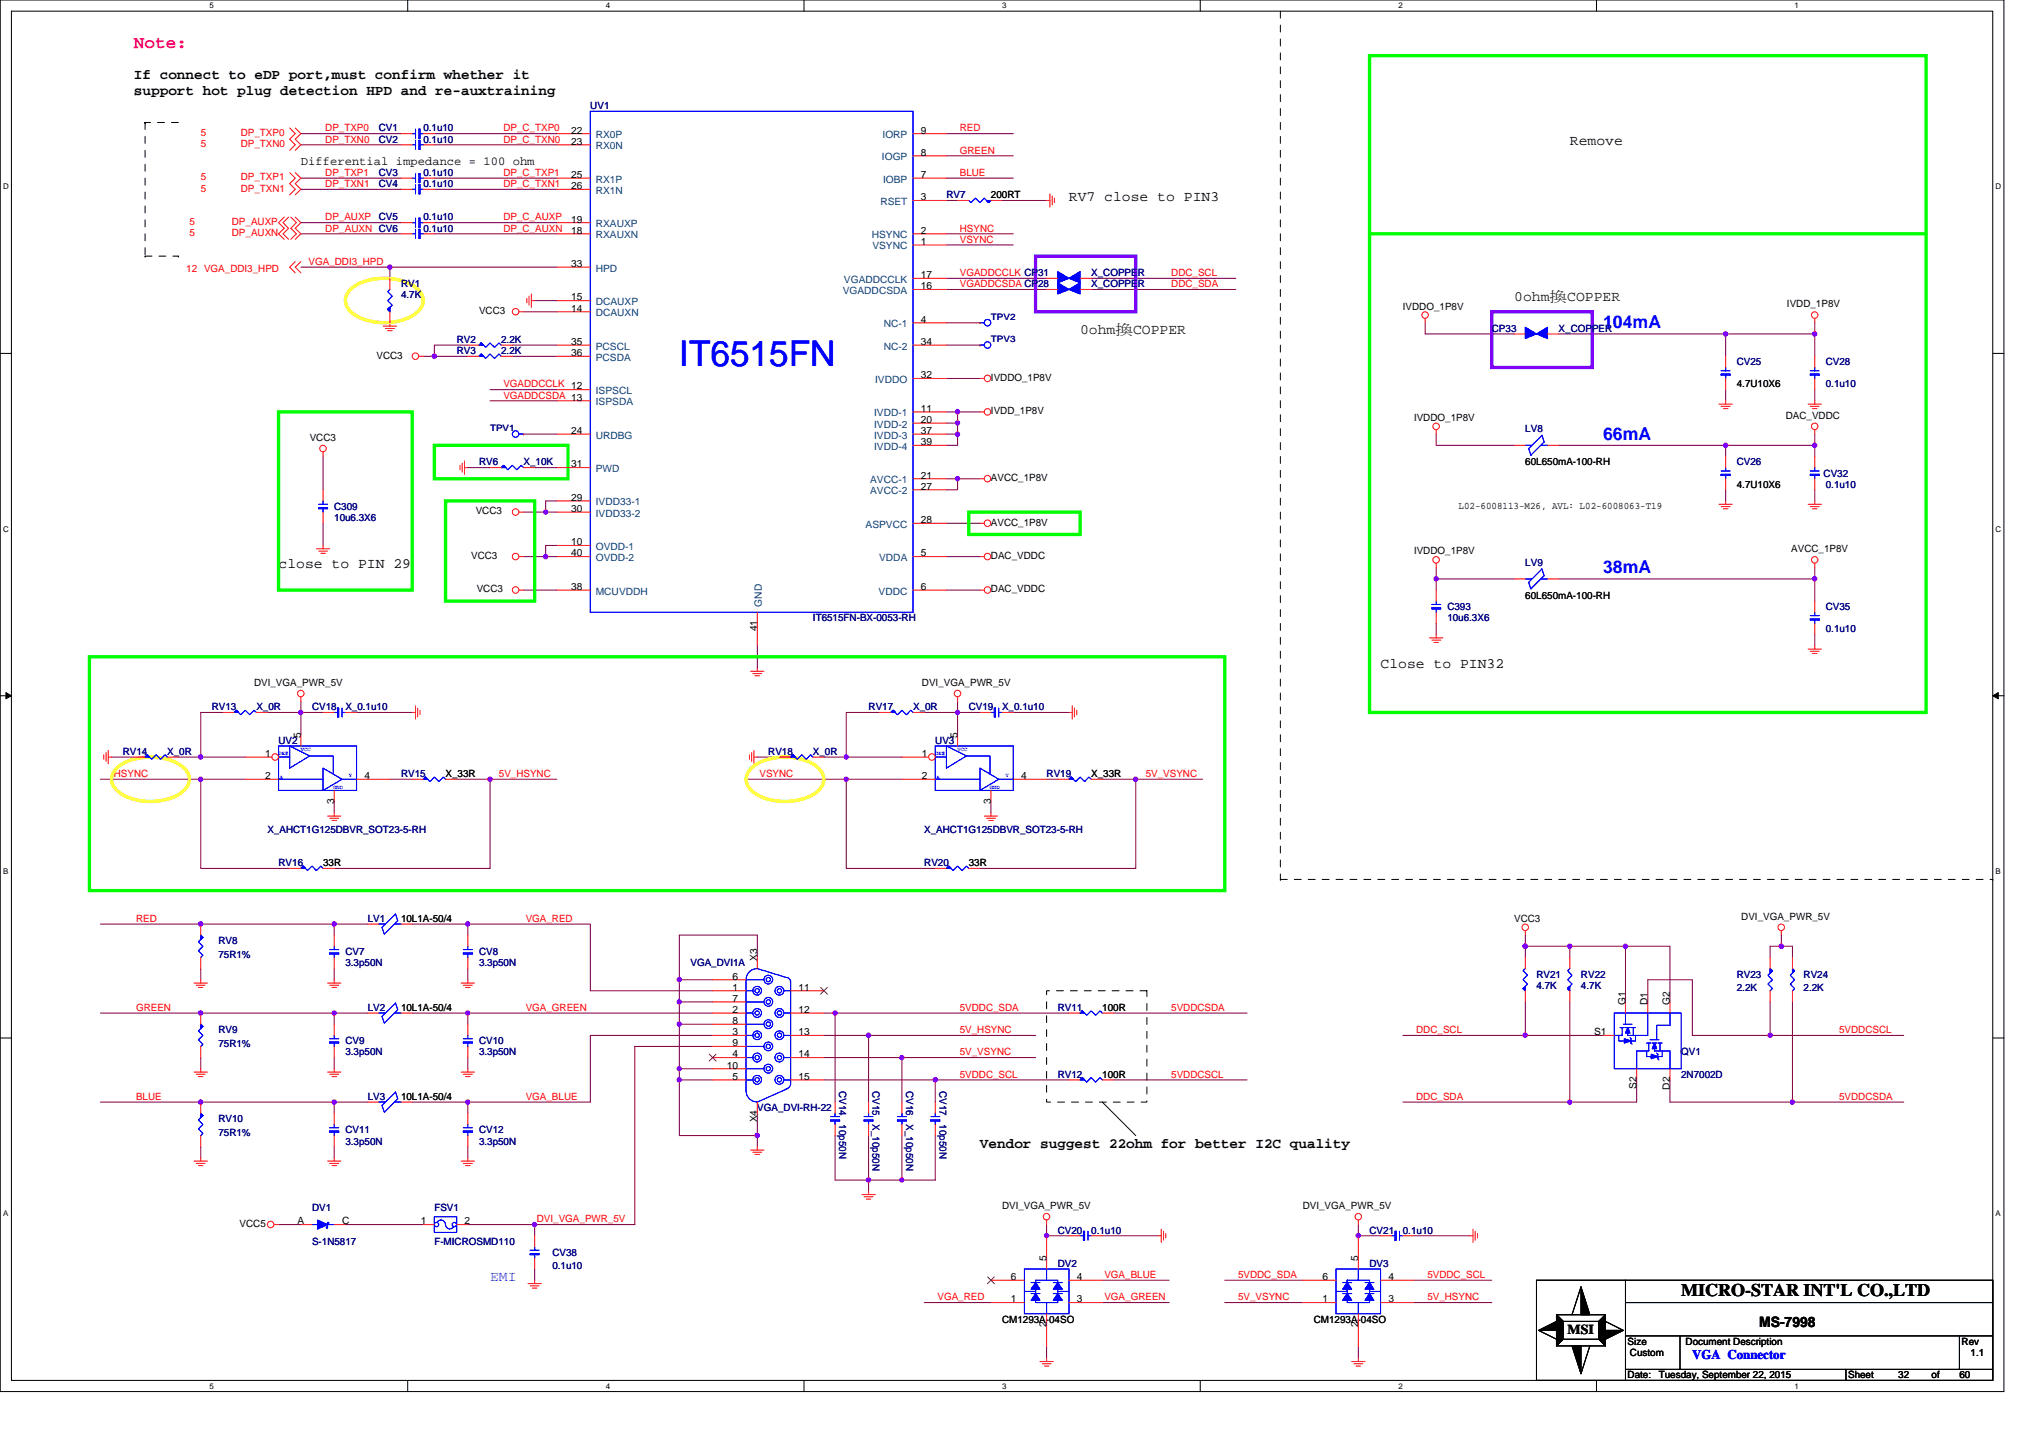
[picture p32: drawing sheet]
<svg xmlns="http://www.w3.org/2000/svg" width="297mm" height="210mm" viewBox="0 0 297 210" stroke-linecap="round" stroke-linejoin="round" font-family="sans-serif">
<defs><g id="words">
<text font-size="5.2" fill="#00f" x="99.2" y="53.4">IT6515FN</text>
<text font-size="2.6" fill="#ff0080" x="19.6" y="7">Note:</text>
<g font-size="2.6" fill="#00f">
<text x="234.1" y="47.9">104mA</text>
<text x="234.1" y="64.2">66mA</text>
<text x="234.1" y="83.7">38mA</text>
</g>
<text font-size="2.6" x="245.5" y="189.3">MICRO-STAR INT'L CO.,LTD</text>
<g font-size="2.1">
<text x="19.6" y="11.5">If connect to eDP port,must confirm whether it</text>
<text x="19.6" y="13.9">support hot plug detection HPD and re-auxtraining</text>
<text x="229.3" y="21.2">Remove</text>
<text x="156.1" y="29.3">RV7 close to PIN3</text>
<text x="40.7" y="83">close to PIN 29</text>
<text x="201.6" y="97.6">Close to PIN32</text>
<text x="143.1" y="167.6">Vendor suggest 22ohm for better I2C quality</text>
<text x="256.9" y="193.8">MS-7998</text>
</g>
<g font-size="2.1" fill="#004000">
<text x="221.1" y="43.9">0ohm換COPPER</text>
<text x="157.7" y="48.8">0ohm換COPPER</text>
</g>
<text font-size="2.1" fill="#0080ff" x="71.6" y="187">EMI</text>
<text font-size="2" x="228.9" y="194.8">MSI</text>
<text font-size="1.9" fill="#00f" x="247.1" y="198.5">VGA Connector</text>
<text font-size="1.8" x="43.9" y="24.2">Differential impedance = 100 ohm</text>
<g font-size="1.5" fill="#000080">
<text x="86.2" y="15.9">UV1</text>
<text x="55.3" y="19.2">CV1</text>
<text x="55.3" y="20.8">CV2</text>
<text x="61.8" y="19.2">0.1u10</text>
<text x="61.8" y="20.8">0.1u10</text>
<text x="55.3" y="25.7">CV3</text>
<text x="55.3" y="27.3">CV4</text>
<text x="61.8" y="25.7">0.1u10</text>
<text x="61.8" y="27.3">0.1u10</text>
<text x="138.2" y="29">RV7</text>
<text x="55.3" y="32.2">CV5</text>
<text x="61.8" y="32.2">0.1u10</text>
<text x="61.8" y="33.8">0.1u10</text>
<text x="58.6" y="42">RV1</text>
<text x="159.4" y="42">X_COPPER</text>
<text x="159.4" y="40.3">X_COPPER</text>
<text x="58.6" y="43.6">4.7K</text>
<text x="66.7" y="51.7">RV3</text>
<text x="66.7" y="50.1">RV2</text>
<text x="73.2" y="51.7">2.2K</text>
<text x="73.2" y="50.1">2.2K</text>
<text x="217.9" y="48.5">CP33</text>
<text x="227.6" y="48.5">X_COPPER</text>
<text x="253.6" y="53.3">CV25</text>
<text x="266.6" y="53.3">CV28</text>
<text x="266.6" y="56.6">0.1u10</text>
<text x="222.8" y="63.1">LV8</text>
<text x="70" y="68">RV6</text>
<text x="76.5" y="68">X_10K</text>
<text x="253.6" y="68">CV26</text>
<text x="266.3" y="69.6">CV32</text>
<text x="266.6" y="71.2">0.1u10</text>
<text x="48.8" y="74.5">C309</text>
<text x="48.8" y="76.1">10u6.3X6</text>
<text x="222.8" y="82.6">LV9</text>
<text x="211.4" y="89.1">C393</text>
<text x="266.6" y="89.1">CV35</text>
<text x="118.7" y="90.7">IT6515FN-BX-0053-RH</text>
<text x="211.4" y="90.7">10u6.3X6</text>
<text x="266.6" y="92.4">0.1u10</text>
<text x="30.9" y="103.7">RV13</text>
<text x="37.4" y="103.7">X_0R</text>
<text x="45.6" y="103.7">CV18</text>
<text x="50.4" y="103.7">X_0.1u10</text>
<text x="126.8" y="103.7">RV17</text>
<text x="133.3" y="103.7">X_0R</text>
<text x="141.5" y="103.7">CV19</text>
<text x="146.3" y="103.7">X_0.1u10</text>
<text x="17.9" y="110.2">RV14</text>
<text x="24.4" y="110.2">X_0R</text>
<text x="40.7" y="108.6">UV2</text>
<text x="58.6" y="113.5">RV15</text>
<text x="112.2" y="110.2">RV18</text>
<text x="118.7" y="110.2">X_0R</text>
<text x="136.6" y="108.6">UV3</text>
<text x="152.8" y="113.5">RV19</text>
<text x="39" y="121.6">X_AHCT1G125DBVR_SOT23-5-RH</text>
<text x="135" y="121.6">X_AHCT1G125DBVR_SOT23-5-RH</text>
<text x="40.7" y="126.5">RV16</text>
<text x="135" y="126.5">RV20</text>
<text x="31.9" y="137.9">RV8</text>
<text x="53.7" y="134.6">LV1</text>
<text x="31.9" y="139.8">75R1%</text>
<text x="50.4" y="139.5">CV7</text>
<text x="50.4" y="141.1">3.3p50N</text>
<text x="70" y="139.5">CV8</text>
<text x="70" y="141.1">3.3p50N</text>
<text x="100.8" y="141.1">VGA_DVI1A</text>
<text x="224.4" y="142.7">RV21</text>
<text x="230.9" y="142.7">RV22</text>
<text x="253.6" y="142.7">RV23</text>
<text x="263.4" y="142.7">RV24</text>
<text x="53.7" y="147.6">LV2</text>
<text x="154.5" y="147.6">RV11</text>
<text x="224.4" y="144.4">4.7K</text>
<text x="230.9" y="144.4">4.7K</text>
<text x="253.6" y="144.7">2.2K</text>
<text x="263.4" y="144.7">2.2K</text>
<text x="31.9" y="150.9">RV9</text>
<text x="31.9" y="152.8">75R1%</text>
<text x="50.4" y="152.5">CV9</text>
<text x="50.4" y="154.1">3.3p50N</text>
<text x="70" y="152.5">CV10</text>
<text x="70" y="154.1">3.3p50N</text>
<text x="245.5" y="154.1">QV1</text>
<text x="53.7" y="160.6">LV3</text>
<text x="122.6" y="159.3" transform="rotate(90 122.6 159.3)">CV14</text>
<text x="127.4" y="159.3" transform="rotate(90 127.4 159.3)">CV15</text>
<text x="132.3" y="159.3" transform="rotate(90 132.3 159.3)">CV16</text>
<text x="137.2" y="159.3" transform="rotate(90 137.2 159.3)">CV17</text>
<text x="154.5" y="157.4">RV12</text>
<text x="245.5" y="157.4">2N7002D</text>
<text x="31.9" y="163.9">RV10</text>
<text x="31.9" y="165.8">75R1%</text>
<text x="50.4" y="165.5">CV11</text>
<text x="50.4" y="167.1">3.3p50N</text>
<text x="70" y="165.5">CV12</text>
<text x="70" y="167.1">3.3p50N</text>
<text x="110.6" y="162.2">VGA_DVI-RH-22</text>
<text x="122.6" y="164.2" transform="rotate(90 122.6 164.2)">10p50N</text>
<text x="127.4" y="164.2" transform="rotate(90 127.4 164.2)">X_10p50N</text>
<text x="132.3" y="164.2" transform="rotate(90 132.3 164.2)">X_10p50N</text>
<text x="137.2" y="164.2" transform="rotate(90 137.2 164.2)">10p50N</text>
<text x="45.6" y="176.9">DV1</text>
<text x="63.4" y="176.9">FSV1</text>
<text x="45.6" y="181.8">S-1N5817</text>
<text x="63.4" y="181.8">F-MICROSMD110</text>
<text x="80.7" y="183.4">CV38</text>
<text x="80.7" y="185.3">0.1u10</text>
<text x="154.5" y="185">DV2</text>
<text x="154.5" y="180.1">CV20</text>
<text x="159.4" y="180.1">0.1u10</text>
<text x="200" y="180.1">CV21</text>
<text x="200" y="185">DV3</text>
<text x="204.9" y="180.1">0.1u10</text>
</g>
<g font-size="1.5" fill="#f00">
<text x="29.3" y="19.9">5</text>
<text x="29.3" y="21.5">5</text>
<text x="35.2" y="19.9">DP_TXP0</text>
<text x="35.2" y="21.5">DP_TXN0</text>
<text x="47.5" y="19.2">DP_TXP0</text>
<text x="47.5" y="20.8">DP_TXN0</text>
<text x="73.5" y="19.2">DP_C_TXP0</text>
<text x="73.5" y="20.8">DP_C_TXN0</text>
<text x="140.2" y="19.2">RED</text>
<text x="140.2" y="22.4">GREEN</text>
<text x="29.3" y="26.4">5</text>
<text x="29.3" y="28">5</text>
<text x="35.2" y="26.4">DP_TXP1</text>
<text x="35.2" y="28">DP_TXN1</text>
<text x="47.5" y="25.7">DP_TXP1</text>
<text x="47.5" y="27.3">DP_TXN1</text>
<text x="73.5" y="25.7">DP_C_TXP1</text>
<text x="73.5" y="27.3">DP_C_TXN1</text>
<text x="140.2" y="25.7">BLUE</text>
<text x="27.7" y="32.9">5</text>
<text x="27.7" y="34.5">5</text>
<text x="33.9" y="32.9">DP_AUXP</text>
<text x="33.9" y="34.5">DP_AUXN</text>
<text x="47.5" y="33.8">DP_AUXN CV6</text>
<text x="47.5" y="32.2">DP_AUXP</text>
<text x="73.5" y="33.8">DP_C_AUXN</text>
<text x="73.5" y="32.2">DP_C_AUXP</text>
<text x="140.2" y="33.8">HSYNC</text>
<text x="140.2" y="35.5">VSYNC</text>
<text x="27.2" y="39.7">12 VGA_DDI3_HPD</text>
<text x="45.1" y="38.7">VGA_DDI3_HPD</text>
<text x="140.2" y="40.3">VGADDCCLK CP31</text>
<text x="140.2" y="42">VGADDCSDA CP28</text>
<text x="171" y="42">DDC_SDA</text>
<text x="171" y="40.3">DDC_SCL</text>
<text x="73.5" y="58.2">VGADDCSDA 13</text>
<text x="73.5" y="56.6">VGADDCCLK 12</text>
<text x="16.6" y="113.5">HSYNC</text>
<text x="72.9" y="113.5">5V_HSYNC</text>
<text x="110.9" y="113.5">VSYNC</text>
<text x="167.3" y="113.5">5V_VSYNC</text>
<text x="19.9" y="134.6">RED</text>
<text x="76.8" y="134.6">VGA_RED</text>
<text x="19.9" y="147.6">GREEN</text>
<text x="76.8" y="147.6">VGA_GREEN</text>
<text x="140.2" y="147.6">5VDDC_SDA</text>
<text x="171" y="147.6">5VDDCSDA</text>
<text x="140.2" y="154.1">5V_VSYNC</text>
<text x="140.2" y="150.9">5V_HSYNC</text>
<text x="206.8" y="150.9">DDC_SCL</text>
<text x="268.6" y="150.9">5VDDCSCL</text>
<text x="19.9" y="160.6">BLUE</text>
<text x="76.8" y="160.6">VGA_BLUE</text>
<text x="140.2" y="157.4">5VDDC_SCL</text>
<text x="171" y="157.4">5VDDCSCL</text>
<text x="206.8" y="160.6">DDC_SDA</text>
<text x="268.6" y="160.6">5VDDCSDA</text>
<text x="78.4" y="178.5">DVI_VGA_PWR_5V</text>
<text x="136.9" y="189.9">VGA_RED</text>
<text x="161.3" y="186.6">VGA_BLUE</text>
<text x="161.3" y="189.9">VGA_GREEN</text>
<text x="180.8" y="189.9">5V_VSYNC</text>
<text x="180.8" y="186.6">5VDDC_SDA</text>
<text x="208.4" y="189.9">5V_HSYNC</text>
<text x="208.4" y="186.6">5VDDC_SCL</text>
</g>
<g font-size="1.5">
<text x="83.4" y="19.5">22</text>
<text x="83.4" y="21.1">23</text>
<text x="134.5" y="22.7">8</text>
<text x="134.5" y="19.5">9</text>
<text x="83.4" y="26">25</text>
<text x="83.4" y="27.6">26</text>
<text x="134.5" y="29.3">3</text>
<text x="134.5" y="26">7</text>
<text x="144.7" y="29">200RT</text>
<text x="83.4" y="34.1">18</text>
<text x="83.4" y="32.5">19</text>
<text x="134.5" y="35.8">1</text>
<text x="134.5" y="34.1">2</text>
<text x="83.4" y="39">33</text>
<text x="134.5" y="40.6">17</text>
<text x="70" y="45.9">VCC3</text>
<text x="83.4" y="45.5">14</text>
<text x="83.4" y="43.9">15</text>
<text x="134.5" y="47.1">4</text>
<text x="134.5" y="42.2">16</text>
<text x="204.9" y="45.2">IVDDO_1P8V</text>
<text x="261" y="44.9">IVDD_1P8V</text>
<text x="55" y="52.4">VCC3</text>
<text x="83.4" y="50.4">35</text>
<text x="83.4" y="52">36</text>
<text x="134.5" y="50.4">34</text>
<text x="134.5" y="55.2">32</text>
<text x="144.7" y="55.6">IVDDO_1P8V</text>
<text x="253.6" y="56.6">4.7U10X6</text>
<text x="45.2" y="64.4">VCC3</text>
<text x="83.4" y="63.4">24</text>
<text x="134.5" y="60.1">11</text>
<text x="134.5" y="61.8">20</text>
<text x="134.5" y="65">39</text>
<text x="134.5" y="63.4">37</text>
<text x="144.7" y="60.5">IVDD_1P8V</text>
<text x="206.5" y="61.5">IVDDO_1P8V</text>
<text x="260.8" y="61.1">DAC_VDDC</text>
<text x="83.4" y="68.3">31</text>
<text x="134.5" y="71.5">27</text>
<text x="134.5" y="69.9">21</text>
<text x="144.7" y="70.3">AVCC_1P8V</text>
<text x="222.8" y="68">60L650mA-100-RH</text>
<text x="253.6" y="71.2">4.7U10X6</text>
<text x="69.5" y="75.1">VCC3</text>
<text x="83.4" y="73.1">29</text>
<text x="83.4" y="74.8">30</text>
<text x="134.5" y="76.4">28</text>
<text x="144.7" y="76.8">AVCC_1P8V</text>
<text x="213" y="74.3">L02-6008113-M26, AVL: L02-6008063-T19</text>
<text x="68.8" y="81.6">VCC3</text>
<text x="83.4" y="79.6">10</text>
<text x="83.4" y="81.3">40</text>
<text x="134.5" y="81.3">5</text>
<text x="144.7" y="81.6">DAC_VDDC</text>
<text x="206.5" y="81">IVDDO_1P8V</text>
<text x="261.6" y="80.6">AVCC_1P8V</text>
<text x="69.6" y="86.5">VCC3</text>
<text x="83.4" y="86.1">38</text>
<text x="134.5" y="86.1">6</text>
<text x="144.7" y="86.5">DAC_VDDC</text>
<text x="222.8" y="87.5">60L650mA-100-RH</text>
<text x="110.6" y="92.2" transform="rotate(-90 110.6 92.2)">41</text>
<text x="37.1" y="100.2">DVI_VGA_PWR_5V</text>
<text x="134.6" y="100.2">DVI_VGA_PWR_5V</text>
<text x="43.9" y="107.8" transform="rotate(-90 43.9 107.8)">5</text>
<text x="139.8" y="107.8" transform="rotate(-90 139.8 107.8)">5</text>
<text x="38.7" y="113.8">2</text>
<text x="38.7" y="110.5">1</text>
<text x="53.2" y="113.8">4</text>
<text x="65.1" y="113.5">X_33R</text>
<text x="134.6" y="113.8">2</text>
<text x="134.6" y="110.5">1</text>
<text x="149.1" y="113.8">4</text>
<text x="159.4" y="113.5">X_33R</text>
<text x="48.8" y="117.4" transform="rotate(-90 48.8 117.4)">3</text>
<text x="144.7" y="117.4" transform="rotate(-90 144.7 117.4)">3</text>
<text x="47.2" y="126.5">33R</text>
<text x="141.5" y="126.5">33R</text>
<text x="58.6" y="134.6">10L1A-50/4</text>
<text x="221.1" y="134.6">VCC3</text>
<text x="254.3" y="134.3">DVI_VGA_PWR_5V</text>
<text x="107" y="143">6</text>
<text x="110.6" y="140.3" transform="rotate(-90 110.6 140.3)">X3</text>
<text x="58.6" y="147.6">10L1A-50/4</text>
<text x="107" y="149.5">8</text>
<text x="107" y="147.9">2</text>
<text x="107" y="146.3">7</text>
<text x="107" y="144.7">1</text>
<text x="116.6" y="144.7">11</text>
<text x="116.6" y="147.9">12</text>
<text x="161" y="147.6">100R</text>
<text x="237.4" y="146.8" transform="rotate(-90 237.4 146.8)">G1</text>
<text x="240.6" y="146.8" transform="rotate(-90 240.6 146.8)">D1</text>
<text x="243.9" y="146.8" transform="rotate(-90 243.9 146.8)">G2</text>
<text x="107" y="154.4">4</text>
<text x="107" y="152.8">9</text>
<text x="107" y="151.2">3</text>
<text x="116.6" y="151.2">13</text>
<text x="116.6" y="154.4">14</text>
<text x="232.8" y="151.2">S1</text>
<text x="58.6" y="160.6">10L1A-50/4</text>
<text x="106.2" y="156">10</text>
<text x="107" y="157.7">5</text>
<text x="116.6" y="157.7">15</text>
<text x="161" y="157.4">100R</text>
<text x="239" y="159" transform="rotate(-90 239 159)">S2</text>
<text x="243.9" y="159.1" transform="rotate(-90 243.9 159.1)">D2</text>
<text x="110.6" y="163.9" transform="rotate(-90 110.6 163.9)">X4</text>
<text x="35" y="179.2">VCC5</text>
<text x="43.4" y="178.8">A</text>
<text x="49.9" y="178.8">C</text>
<text x="61.5" y="178.8">1</text>
<text x="67.8" y="178.8">2</text>
<text x="146.3" y="176.6">DVI_VGA_PWR_5V</text>
<text x="190.2" y="176.6">DVI_VGA_PWR_5V</text>
<text x="152.8" y="184.2" transform="rotate(-90 152.8 184.2)">5</text>
<text x="198.3" y="184.2" transform="rotate(-90 198.3 184.2)">5</text>
<text x="147.6" y="186.9">6</text>
<text x="147.6" y="190.2">1</text>
<text x="157.2" y="186.9">4</text>
<text x="157.2" y="190.2">3</text>
<text x="193.1" y="186.9">6</text>
<text x="193.1" y="190.2">1</text>
<text x="202.8" y="186.9">4</text>
<text x="202.8" y="190.2">3</text>
<text x="146.3" y="193.1">CM1293A-04SO</text>
<text x="152.8" y="193.8" transform="rotate(-90 152.8 193.8)">2</text>
<text x="191.9" y="193.1">CM1293A-04SO</text>
<text x="198.3" y="193.8" transform="rotate(-90 198.3 193.8)">2</text>
<text x="237.7" y="196.4">Size</text>
<text x="246.2" y="196.4">Document Description</text>
<text x="286.5" y="196.4">Rev</text>
<text x="237.7" y="201.3">Date:</text>
<text x="238" y="198">Custom</text>
<text x="242.2" y="201.3">Tuesday, September 22, 2015</text>
<text x="269.9" y="201.3">Sheet</text>
<text x="277.2" y="201.3">32</text>
<text x="282.1" y="201.3">of</text>
<text x="286.1" y="201.3">60</text>
<text x="287.8" y="198">1.1</text>
</g>
<g font-size="1.5" fill="#004080">
<text x="87" y="20.2">RX0P</text>
<text x="87" y="21.8">RX0N</text>
<text x="128.8" y="23.4">IOGP</text>
<text x="128.9" y="20.2">IORP</text>
<text x="87" y="26.7">RX1P</text>
<text x="87" y="28.3">RX1N</text>
<text x="128.6" y="29.9">RSET</text>
<text x="129" y="26.7">IOBP</text>
<text x="87" y="34.8">RXAUXN</text>
<text x="87" y="33.2">RXAUXP</text>
<text x="127.3" y="34.8">HSYNC</text>
<text x="87" y="39.7">HPD</text>
<text x="123.3" y="41.3">VGADDCCLK</text>
<text x="127.4" y="36.4">VSYNC</text>
<text x="87" y="46.2">DCAUXN</text>
<text x="87" y="44.6">DCAUXP</text>
<text x="123.1" y="42.9">VGADDCSDA</text>
<text x="129.1" y="47.8">NC-1</text>
<text x="87" y="51.1">PCSCL</text>
<text x="87" y="52.7">PCSDA</text>
<text x="129.1" y="51.1">NC-2</text>
<text x="87" y="57.6">ISPSCL</text>
<text x="87" y="59.2">ISPSDA</text>
<text x="127.8" y="55.9">IVDDO</text>
<text x="87" y="64.1">URDBG</text>
<text x="127.7" y="60.8">IVDD-1</text>
<text x="127.7" y="62.4">IVDD-2</text>
<text x="127.7" y="65.7">IVDD-4</text>
<text x="127.7" y="64.1">IVDD-3</text>
<text x="87" y="68.9">PWD</text>
<text x="127.1" y="70.6">AVCC-1</text>
<text x="87" y="73.8">IVDD33-1</text>
<text x="87" y="75.4">IVDD33-2</text>
<text x="126.4" y="77.1">ASPVCC</text>
<text x="127.1" y="72.2">AVCC-2</text>
<text x="87" y="80.3">OVDD-1</text>
<text x="87" y="81.9">OVDD-2</text>
<text x="128.4" y="81.9">VDDA</text>
<text x="87" y="86.8">MCUVDDH</text>
<text x="111.3" y="88.6" transform="rotate(-90 111.3 88.6)">GND</text>
<text x="128.3" y="86.8">VDDC</text>
</g>
<g font-size="1.3" fill="#000080">
<text x="144.7" y="46.7">TPV2</text>
<text x="144.7" y="49.9">TPV3</text>
<text x="71.6" y="62.9">TPV1</text>
</g>
<g font-size="1.2">
<text x="30.6" y="1.2">5</text>
<text x="88.5" y="1.2">4</text>
<text x="146.3" y="1.2">3</text>
<text x="204.2" y="1.2">2</text>
<text x="262.1" y="1.2">1</text>
<text x=".5" y="27.6">D</text>
<text x="291.4" y="27.6">D</text>
<text x=".5" y="77.6">C</text>
<text x="291.4" y="77.6">C</text>
<text x=".5" y="127.6">B</text>
<text x="291.4" y="127.6">B</text>
<text x=".5" y="177.6">A</text>
<text x="291.4" y="177.6">A</text>
<text x="30.6" y="202.8">5</text>
<text x="88.5" y="202.8">4</text>
<text x="146.3" y="202.8">3</text>
<text x="204.2" y="202.8">2</text>
<text x="262.1" y="202.8">1</text>
</g>
<g font-size=".8" fill="#00f">
<text x="40.7" y="110.2">OE#</text>
<text x="40.8" y="113.8">A</text>
<text x="43.9" y="109.7">VCC</text>
<text x="50.9" y="113.5">Y</text>
<text x="136.6" y="110.2">OE#</text>
<text x="136.8" y="113.8">A</text>
<text x="139.8" y="109.7">VCC</text>
<text x="146.8" y="113.5">Y</text>
<text x="48.7" y="115.3">GND</text>
<text x="144.6" y="115.3">GND</text>
</g>
</g></defs>
<path d="M0 0h292.6v203.2h-292.6zM1.7 1.6h289.3v200h-289.3z" fill="none" stroke="#000" stroke-width=".15"/>
<g fill="#fff">
<path d="M30.6 .2h.6v1.3h-.6z"/>
<path d="M30.6 201.8h.6v1.3h-.6z"/>
</g>
<path d="M59.5 0v1.6M59.5 201.6v1.6" fill="none" stroke="#000" stroke-width=".15"/>
<g fill="#fff">
<path d="M88.5 .2h.6v1.3h-.6z"/>
<path d="M88.5 201.8h.6v1.3h-.6z"/>
</g>
<path d="M117.4 0v1.6M117.4 201.6v1.6" fill="none" stroke="#000" stroke-width=".15"/>
<g fill="#fff">
<path d="M146.3 .2h.7v1.3h-.7z"/>
<path d="M146.3 201.8h.7v1.3h-.7z"/>
</g>
<path d="M175.3 0v1.6M175.3 201.6v1.6" fill="none" stroke="#000" stroke-width=".15"/>
<g fill="#fff">
<path d="M204.2 .2h.6v1.3h-.6z"/>
<path d="M204.2 201.8h.6v1.3h-.6z"/>
</g>
<path d="M233.1 0v1.6M233.1 201.6v1.6" fill="none" stroke="#000" stroke-width=".15"/>
<g fill="#fff">
<path d="M262.1 .2h.6v1.3h-.6z"/>
<path d="M262.1 201.8h.6v1.3h-.6z"/>
<path d="M.5 26.6h.8v1.3h-.8z"/>
<path d="M291.4 26.6h.9v1.3h-.9z"/>
<path d="M.5 76.6h.8v1.3h-.8z"/>
<path d="M291.4 76.6h.9v1.3h-.9z"/>
</g>
<path d="M0 51.6h1.7M291 51.6h1.6" fill="none" stroke="#000" stroke-width=".15"/>
<g fill="#fff">
<path d="M.5 126.6h.7v1.3h-.7z"/>
<path d="M291.4 126.6h.8v1.3h-.8z"/>
</g>
<path d="M0 101.6h1.7M291 101.6h1.6" fill="none" stroke="#000" stroke-width=".15"/>
<path d="M.9 101.1l.8 .5-.8 .4zM291 101.6l.8-.5v.9z" fill="#000" stroke="#000" stroke-width=".15"/>
<g fill="#fff">
<path d="M.5 176.6h.7v1.2h-.7z"/>
<path d="M291.4 176.6h.8v1.2h-.8z"/>
</g>
<g fill="none" stroke="#000" stroke-width=".15">
<path d="M0 151.6h1.7M291 151.6h1.6M161 160.9l4.9 4.9M224.4 186.9h66.6v14.7h-66.6zM224.7 194.3l2.6 1.3M227.3 192h7.2v4.5h-7.2zM227.3 192l1 1M228.3 193h5.2v2.6h-5.2zM228.3 195.6l-1 .9M230.9 187.9l-1.3 4.1M232.2 196.5l-1.3 4.1M233.5 195.6l1 .9"/>
<path d="M234.5 193l2.6 1.3M234.5 192l-1 1M237.4 190.2h53.6M237.4 186.9v14.7M237.4 200h53.6M237.4 195.1h53.6M245.3 195.1v4.9M269.6 200v1.6M286.1 195.1v4.9"/>
</g>
<g fill="none" stroke="#800040" stroke-width=".15">
<path d="M43.9 19.5h14.7M63.4 19.5h17.9M138.2 19.5h9.8M43.9 21.1h14.7M43.9 34.1h14.7M43.9 32.5h14.7M43.9 26h14.7M43.9 27.6h14.7M43.9 39h13M56.9 39h24.4M56.9 39v1.6M63.4 21.1h17.9"/>
<path d="M63.4 34.1h17.9M63.4 32.5h17.9M63.4 26h17.9M63.4 27.6h17.9M138.2 34.1h9.8M138.2 35.8h9.8M138.2 22.8h9.8M138.2 26h9.8M138.2 29.3h1.6M146.3 29.3h6.5M61.8 52h1.6M63.4 52h4.9"/>
<path d="M68.3 50.4h-4.9v1.6M71.6 58.5h9.7M71.6 56.9h9.7M74.8 52h6.5M74.8 50.4h6.5M76.5 45.5h4.8M78.1 43.9h3.2M138.2 47.1h4.9M138.2 50.4h4.9M138.2 55.3h4.9M138.2 40.6h14.6M138.2 42.3h14.6"/>
<path d="M159.4 42.3h21.1M159.4 40.6h21.1M208.1 47.1v1.7h13M227.6 48.8h24.4M252 56.9v1.6M252 48.8v3.2M252 48.8h13M265 56.9v1.6M265 47.1v1.7M265 48.8v3.2M47.2 76.4v3.3M47.2 66.7v4.8"/>
<path d="M68.3 68.3h3.3M76.5 63.4h4.8M78.1 68.3h3.2M79.7 74.8h1.6M81.3 79.7h-1.6v1.6h-3.2M81.3 73.2h-1.6v1.6h-3.2M138.2 76.4h4.9M138.2 69.9h1.6M138.2 60.2h1.6M138.2 61.8h1.6M138.2 63.4h1.6M139.8 61.8v1.6"/>
<path d="M139.8 60.2h3.3M139.8 69.9h3.3M139.8 63.4v1.6h-1.6M139.8 60.2v1.6M139.8 69.9v1.6h-1.6M209.7 63.4v1.6h11.4M227.6 65h24.4v1.7M252 65h13M252 71.5v1.7M265 63.4v1.6M265 71.5v1.7M265 65v1.7"/>
<path d="M76.5 86.2h4.8M79.7 81.3h1.6M110.6 94.3v3.2M138.2 86.2h4.9M138.2 81.3h4.9M209.7 82.9v1.6h11.4M209.7 91v1.7M209.7 84.5v1.7M227.6 84.5h37.4M265 82.9v1.6M265 84.5v3.3M265 92.7v1.6"/>
<path d="M14.7 113.8h14.6M16.3 110.6h3.3M26.1 110.6h3.2M29.3 113.8v13h13M29.3 113.8h6.5M29.3 110.6h6.5M32.6 104h-3.3v6.6M39 104h4.9v3.3M43.9 102.4v1.6h3.3M48.8 117.1v1.6M52.1 104h8.1M56.9 113.8h3.3"/>
<path d="M66.7 113.8h4.9M71.6 113.8v13h-22.8M71.6 113.8h9.7M109 113.8h14.6M110.6 110.6h3.2M120.3 110.6h3.3M123.6 110.6h8.1M123.6 113.8v13h13M123.6 113.8h8.1M128.5 104h-4.9v6.6M135 104h4.8M139.8 104h3.3"/>
<path d="M139.8 104v3.3M139.8 102.4v1.6M144.7 117.1v1.6M148 104h8.1M152.8 113.8h1.7M161 113.8h4.9M165.9 113.8v13h-22.8M165.9 113.8h9.7M14.7 134.9h34.1M48.8 134.9v1.6M48.8 134.9h4.9M60.2 134.9h8.1v1.6"/>
<path d="M68.3 134.9h17.9v9.8h17.9M110.6 139.8v-3.3h-11.4v6.6M222.8 136.5v1.7M222.8 138.2h6.5M222.8 138.2v1.6M229.3 138.2h8.1v8.1M229.3 138.2v1.6M237.4 138.2h6.5v8.1M260.1 136.5v1.7M260.1 138.2h-1.6v1.6M260.1 138.2h1.7v1.6M14.7 147.9h34.1"/>
<path d="M29.3 141.4v1.7M29.3 154.4v1.7M48.8 141.4v1.7M48.8 154.4v1.7M48.8 147.9v1.7M48.8 147.9h4.9M60.2 147.9h8.1v1.7M68.3 154.4v1.7M68.3 141.4v1.7M68.3 147.9h35.8M99.2 149.6v6.5M99.2 143.1v3.2"/>
<path d="M99.2 157.7v8.1h11.4M99.2 146.3v3.3M99.2 156.1v1.6M99.2 143.1h4.9M99.2 156.1h4.9M99.2 149.6h4.9M99.2 146.3h4.9M99.2 157.7h4.9M104.1 152.8h-11.4v26h-14.6M104.1 151.2h-17.9v9.7h-17.9M120.3 151.2h6.5v9.7M120.3 157.7h16.3v3.2"/>
<path d="M120.3 147.9h1.7M120.3 154.4h11.4v6.5M122 147.9h34.1M122 147.9v13M126.8 151.2h24.4M131.7 154.4h19.5M136.6 157.7h19.5M162.6 157.7h19.5M162.6 147.9h19.5M204.9 151.2h17.9M222.8 151.2h11.3M222.8 146.3v4.9"/>
<path d="M229.3 146.3v14.6M239 157.7v3.2h-9.7M240.6 146.3v-3.2h6.5v8.1h11.4M243.9 157.7v3.2h17.9M258.5 146.3v4.9M258.5 151.2h19.5M261.8 146.3v14.6M14.7 160.9h34.1M29.3 167.4v1.7M40.7 178.8h3.2M48.8 167.4v1.7M48.8 160.9v1.7"/>
<path d="M48.8 160.9h4.9M50.4 178.8h11.4M60.2 160.9h8.1v1.7M68.3 178.8h9.8M68.3 167.4v1.7M78.1 178.8v1.6M110.6 162.6v3.2M110.6 165.8v1.6M122 165.8v6.5h4.8M126.8 165.8v6.5M126.8 172.3v1.6M126.8 172.3h4.9"/>
<path d="M131.7 165.8v6.5M136.6 165.8v6.5h-4.9M152.8 178.8v1.6h3.3M198.4 178.8v1.6h3.2M204.9 160.9h24.4M261.8 160.9h16.2M78.1 185.3v1.6M135 190.2h9.7M152.8 196.7v1.6M161 186.9h9.7M161 190.2h9.7M161 180.4h8.1"/>
<path d="M178.9 186.9h11.3M178.9 190.2h11.3M198.4 196.7v1.6M206.5 186.9h11.4M206.5 190.2h11.4M206.5 180.4h8.1"/>
</g>
<g fill="#f0f" stroke="#f0f" stroke-width=".15">
<circle cx="68.3" cy="147.9" r=".31"/>
<circle cx="29.3" cy="147.9" r=".31"/>
<circle cx="29.3" cy="160.9" r=".32"/>
<circle cx="131.7" cy="172.3" r=".31"/>
<circle cx="126.8" cy="172.3" r=".31"/>
<circle cx="78.1" cy="178.8" r=".32"/>
<circle cx="136.6" cy="157.7" r=".32"/>
<circle cx="131.7" cy="154.4" r=".32"/>
<circle cx="126.8" cy="151.2" r=".32"/>
<circle cx="122" cy="147.9" r=".31"/>
<circle cx="99.2" cy="149.5" r=".32"/>
<circle cx="99.2" cy="143" r=".32"/>
<circle cx="71.6" cy="113.8" r=".32"/>
<circle cx="29.3" cy="113.8" r=".32"/>
<circle cx="29.3" cy="110.5" r=".32"/>
<circle cx="43.9" cy="104" r=".32"/>
<circle cx="139.8" cy="61.8" r=".32"/>
<circle cx="258.5" cy="151.2" r=".32"/>
<circle cx="222.7" cy="138.2" r=".32"/>
<circle cx="229.2" cy="160.9" r=".32"/>
<circle cx="222.7" cy="151.2" r=".32"/>
<circle cx="229.2" cy="138.2" r=".32"/>
<circle cx="237.4" cy="138.2" r=".32"/>
<circle cx="260.1" cy="138.2" r=".32"/>
<circle cx="261.7" cy="160.9" r=".32"/>
<circle cx="265" cy="48.8" r=".32"/>
<circle cx="252" cy="48.8" r=".32"/>
<circle cx="123.6" cy="110.5" r=".32"/>
<circle cx="123.6" cy="113.8" r=".32"/>
<circle cx="165.8" cy="113.8" r=".32"/>
<circle cx="139.8" cy="104" r=".32"/>
<circle cx="152.8" cy="180.4" r=".31"/>
<circle cx="198.4" cy="180.4" r=".31"/>
<circle cx="79.7" cy="81.3" r=".32"/>
<circle cx="79.7" cy="74.8" r=".31"/>
<circle cx="139.8" cy="63.4" r=".32"/>
<circle cx="265" cy="84.5" r=".32"/>
<circle cx="209.7" cy="84.5" r=".32"/>
<circle cx="265" cy="65" r=".32"/>
<circle cx="252" cy="65" r=".32"/>
<circle cx="56.9" cy="39" r=".32"/>
<circle cx="63.4" cy="52" r=".32"/>
<circle cx="139.8" cy="60.1" r=".32"/>
<circle cx="139.8" cy="69.9" r=".32"/>
<circle cx="99.2" cy="157.7" r=".32"/>
<circle cx="99.2" cy="146.3" r=".32"/>
<circle cx="68.3" cy="134.9" r=".32"/>
<circle cx="110.6" cy="165.8" r=".32"/>
<circle cx="68.3" cy="160.9" r=".32"/>
<circle cx="99.2" cy="156" r=".31"/>
<circle cx="48.8" cy="160.9" r=".32"/>
<circle cx="29.3" cy="134.9" r=".32"/>
<circle cx="48.8" cy="147.9" r=".31"/>
<circle cx="48.8" cy="134.9" r=".32"/>
</g>
<g fill="none" stroke="#f00" stroke-width=".15">
<path d="M42.3 18.7l.8 .8-.8 .8 .8 .8-.8 .8M43.1 18.7l.8 .8-.8 .8 .8 .8-.8 .8M58.6 19.5h1.6M61.8 19.5h1.6M41.5 31.7l-.8 .8 .8 .8-.8 .8 .8 .8M42.1 31.7l-.8 .8 .8 .8-.8 .8 .8 .8M42.3 25.2l.8 .8-.8 .8 .8 .8-.8 .8M42.5 31.7l.8 .8-.8 .8 .8 .8-.8 .8M43.1 31.7l.8 .8-.8 .8 .8 .8-.8 .8M43.1 25.2l.8 .8-.8 .8 .8 .8-.8 .8M43.1 38.2l-.8 .8 .8 .8M43.9 38.2l-.8 .8 .8 .8"/>
<path d="M58.6 32.5h1.6M61.8 32.5h1.6M152.8 29.3h.5M153.3 28.3v1.9M153.7 28.6v1.3M154 28.9v.7M56 47.6h1.9M56.3 48h1.3M56.6 48.3h.7M56.9 45.5v2.1M56.9 40.6v1.7M61.2 52h.6"/>
<path d="M68.3 52h1.7M73.2 52h1.6M75.8 45.5h.7M76.9 43.6v.6M77.3 43.2v1.4M77.6 43.9h.5M77.6 42.9v2M143.1 55.3h.6M208.1 46.5v.6M221.1 48.8h1.7M226 48.8h1.6M251 59h2"/>
<path d="M251.4 59.3h1.3M251.7 59.7h.6M252 58.5v.5M264.1 59h1.9M264.4 59.3h1.3M264.7 59.7h.6M265 46.5v.6M265 58.5v.5M47.2 79.7v.4M47.2 66v.7M47.2 71.5v1.7M47.2 74.8v1.6"/>
<path d="M67.2 67.9v.7M67.5 67.6v1.3M67.8 67.3v2M67.8 68.3h.5M75.8 74.8h.7M76.5 63.4h.1M143.1 69.9h.6M143.1 76.4h.6M143.1 60.2h.6M209.7 62.8v.6M251 73.6h2M251.4 74h1.3"/>
<path d="M251.7 74.3h.6M252 73.2v.4M264.1 73.6h1.9M264.4 74h1.3M264.7 74.3h.6M265 62.8v.6M265 66.7v1.6M265 69.9v1.6M265 73.2v.4M46.2 80.1h2M46.5 80.5h1.3M46.9 80.8h.6"/>
<path d="M75.8 81.3h.7M75.8 86.2h.7M109.6 98h2M109.9 98.4h1.3M110.3 98.7h.6M110.6 97.5v.5M143.1 86.2h.6M143.1 81.3h.6M208.8 93.2h1.9M209.1 93.5h1.3M209.4 93.8h.7M209.7 92.7v.5"/>
<path d="M209.7 82.3v.6M209.7 86.2v1.6M209.7 89.4v1.6M264.1 94.8h1.9M264.4 95.1h1.3M264.7 95.4h.6M265 82.3v.6M265 94.3v.5M15.2 110.2v.7M15.5 109.9v1.3M15.8 110.6h.5M15.8 109.6v1.9"/>
<path d="M19.6 110.6h1.6M24.4 110.6h1.7M43.9 101.8v.6M47.8 119.2h2M48.2 119.5h1.3M48.5 119.8h.6M48.8 118.7v.5M60.2 104h.5M60.7 103.1v1.9M61 103.4v1.3M61.3 103.7v.7M109.4 110.2v.7"/>
<path d="M109.8 109.9v1.3M110.1 109.6v1.9M110.1 110.6h.5M131.7 113.8h4.9M139.8 101.8v.6M139.8 107.3v1.6M143.7 119.2h2M144.1 119.5h1.3M144.4 119.8h.7M144.7 118.7v.5M144.7 115.4v1.7M148 113.8h4.8"/>
<path d="M154.5 113.8h1.6M156.1 104h.5M156.6 103.1v1.9M156.9 103.4v1.3M157.2 103.7v.7M159.4 113.8h1.6M53.7 134.9h1.6M58.6 134.9h1.6M136.6 126.8h1.6M141.5 126.8h1.6M222.8 135.9v.6M222.8 139.8v1.6"/>
<path d="M229.3 139.8v1.6M260.1 135.9v.6M28.3 156.5h2M28.3 143.6h2M28.7 156.9h1.2M28.7 143.9h1.2M29 157.2h.6M29 144.2h.6M29.3 156.1v.4M29.3 143.1v.5M29.3 147.9v1.7M29.3 152.8v1.6"/>
<path d="M47.8 156.5h2M47.8 143.6h2M48.2 156.9h1.3M48.2 143.9h1.3M48.5 157.2h.6M48.5 144.2h.6M48.8 156.1v.4M48.8 143.1v.5M48.8 149.6v1.6M48.8 152.8v1.6M53.7 147.9h1.6M58.6 147.9h1.6"/>
<path d="M67.3 156.5h2M67.3 143.6h2M67.7 156.9h1.3M67.7 143.9h1.3M68 157.2h.6M68 144.2h.6M68.3 156.1v.4M68.3 143.1v.5M156.1 147.9h1.6M161 147.9h1.6M222.8 144.7v1.6M229.3 144.7v1.6"/>
<path d="M28.3 169.5h2M28.7 169.9h1.2M29 170.2h.6M29.3 169.1v.4M29.3 160.9v1.7M29.3 165.8v1.6M40 178.8h.7M43.9 178.8h1.7M47.8 169.5h2M48.2 169.9h1.3M48.5 170.2h.6M48.8 169.1v.4"/>
<path d="M48.8 162.6v1.6M48.8 165.8v1.6M48.8 178.8h1.6M67.3 169.5h2M67.7 169.9h1.3M68 170.2h.6M68.3 169.1v.4M109.6 167.9h2M109.9 168.3h1.3M110.3 168.6h.6M110.6 167.4v.5M125.9 174.4h1.9"/>
<path d="M126.2 174.8h1.3M126.5 175.1h.7M126.8 173.9v.5M131.7 160.9v1.7M131.7 164.2v1.6M152.8 178.2v.6M169.6 179.5v1.9M169.9 179.8v1.3M198.4 178.2v.6M215.1 179.5v1.9M215.4 179.8v1.3M77.1 187.4h2"/>
<path d="M77.4 187.8h1.3M77.7 188.1h.7M78.1 186.9v.5M144.7 186.9h4.9M144.7 190.2h4.9M151.9 198.8h1.9M152.2 199.1h1.3M152.5 199.5h.7M152.8 198.3v.5M152.8 180.4v4.9M152.8 191.8v4.9M156.1 180.4h1.6"/>
<path d="M156.1 186.9h4.9M156.1 190.2h4.9M159.4 180.4h1.6M169.1 180.4h.5M170.2 180.1v.7M197.4 198.8h1.9M197.7 199.1h1.3M198 199.5h.7M198.4 198.3v.5M201.6 180.4h1.6M204.9 180.4h1.6M214.6 180.4h.5"/>
<path d="M215.8 180.1v.7"/>
<circle cx="60.7" cy="52" r=".48"/>
<circle cx="75.3" cy="45.5" r=".48"/>
<circle cx="144.2" cy="55.3" r=".48"/>
<circle cx="208.1" cy="46" r=".48"/>
<circle cx="265" cy="46" r=".48"/>
<circle cx="47.2" cy="65.5" r=".48"/>
<circle cx="75.3" cy="74.8" r=".48"/>
<circle cx="144.2" cy="69.9" r=".48"/>
<circle cx="144.2" cy="76.4" r=".48"/>
<circle cx="144.2" cy="60.1" r=".48"/>
<circle cx="209.7" cy="62.3" r=".48"/>
<circle cx="265" cy="62.3" r=".48"/>
<circle cx="75.3" cy="81.3" r=".48"/>
<circle cx="75.3" cy="86.2" r=".48"/>
<circle cx="144.2" cy="81.3" r=".48"/>
<circle cx="144.2" cy="86.2" r=".48"/>
<circle cx="209.7" cy="81.8" r=".48"/>
<circle cx="265" cy="81.8" r=".48"/>
<circle cx="43.9" cy="101.3" r=".48"/>
<circle cx="139.8" cy="101.3" r=".48"/>
<circle cx="222.7" cy="135.4" r=".48"/>
<circle cx="260.1" cy="135.4" r=".48"/>
<circle cx="39.5" cy="178.8" r=".48"/>
<circle cx="152.8" cy="177.7" r=".48"/>
<circle cx="198.4" cy="177.7" r=".48"/>
</g>
<g fill="#000" stroke="#000" stroke-width=".15">
<path d="M224.7 194.3l2.6-1.3v1.3zM230.9 187.9l1.3 4.1h-1.3zM234.5 194.3h2.6l-2.6 1.3zM229.6 196.5h1.3v4.1z"/>
<path d="M227.3 192l1 1v2.6l-1 .9z" fill-rule="evenodd"/>
<path d="M227.3 192l1 1v2.6l-1 .9z" fill-rule="evenodd"/>
<path d="M227.3 192l1 1v2.6l-1 .9z" fill-rule="evenodd"/>
<path d="M234.5 192v4.5l-1-.9v-2.6z" fill-rule="evenodd"/>
<path d="M234.5 192v4.5l-1-.9v-2.6z" fill-rule="evenodd"/>
<path d="M234.5 192v4.5l-1-.9v-2.6z" fill-rule="evenodd"/>
</g>
<path d="M200 8.1h81.3v95.9h-81.3zM200 34.1h81.3M40.7 60.2h19.5v26h-19.5zM63.4 65h19.5v4.9h-19.5zM65.1 73.2h13v14.6h-13zM141.5 74.8h16.2v3.2h-16.2zM13.1 95.9h165.8v34.1h-165.8z" fill="none" stroke="#0f0" stroke-width=".49"/>
<path d="M21.2 17.9h.1M21.2 17.9v19.5M26.1 17.9h-4.9M187 1.6v126.8M21.2 37.4h.1M21.2 37.4h4.9M26.1 37.4h.1M187 128.4h.1M187 128.4h104M291 128.4h.1M152.8 144.7h14.7v16.2h-14.7z" fill="none" stroke="#000" stroke-width=".15" stroke-dasharray="1 1 1 1 1 1 1 1"/>
<path d="M51.2 42.2a8.3 8.3 0 0 1 7.8-1.1 4.2 4.2 0 0 1 2.7 2.2 2.3 2.3 0 0 1-1.2 2.7 8.7 8.7 0 0 1-8.7 0 2.25 2.25 0 0 1-.6-3.8zM17.1 112.2a8.3 8.3 0 0 1 7.7-1.2 4.2 4.2 0 0 1 2.8 2.2 2.3 2.3 0 0 1-1.3 2.7 8.7 8.7 0 0 1-8.7 0 2.25 2.25 0 0 1-.5-3.7zM109.7 112.2a8.2 8.2 0 0 1 7.8-1.2 4.2 4.2 0 0 1 2.7 2.2 2.31 2.31 0 0 1-1.2 2.7 8.7 8.7 0 0 1-8.7 0 2.26 2.26 0 0 1-.6-3.7z" fill="none" stroke="#ff0" stroke-width=".49"/>
<path d="M151.2 37.4h14.7v8.1h-14.7zM217.9 45.5h14.6v8.2h-14.6z" fill="none" stroke="#8000ff" stroke-width=".49"/>
<g fill="none" stroke="#00f" stroke-width=".15">
<path d="M60.2 19.5h.5M60.7 18.9v1.3M61.2 18.9h.1v1.3h-.1zM61.3 19.5h.5M60.2 32.5h.5M60.7 31.9v1.3M61.2 31.9h.1v1.3h-.1zM61.3 32.5h.5M56.9 42.3l-.3 .3 .7 .6-.7 .7 .7 .7-.7 .6 .3 .3M70 52l.3-.3 .6 .6 .7-.6 .6 .6 .7-.6 .3 .3M46.5 74.1h1.3v.2h-1.3zM46.5 73.6h1.3"/>
<path d="M47.2 74.3v.5M47.2 73.2v.4M75.8 63.4h.7M264.4 69.3h1.3v.1h-1.3zM264.4 68.8h1.3M265 69.4v.5M265 68.3v.5M209.1 88.8h1.3v.1h-1.3zM209.1 88.3h1.3M209.7 88.9v.5M209.7 87.8v.5M21.2 110.6l.3-.4 .7 .7 .6-.7 .6 .7 .7-.7 .3 .4"/>
<path d="M136.6 108.9h11.4v6.5h-11.4zM136.6 113.8h6.5M136.6 110.6h1.6M138.2 108.9l2.9 1.5-2.9 1.8zM141.1 110.4h3.5v2.6M143.1 112.2l2.8 1.6-2.8 1.6zM145.7 113.8h2.3M156.1 113.8l.3-.3 .7 .6 .6-.6 .7 .6 .6-.6 .4 .3M55.3 134.9h1M55.8 135.4l2-1.9 .3 1-2 1.9zM57.6 134.9h1M58.6 134.9h.1"/>
<path d="M138.2 126.8l.4-.3 .6 .6 .6-.6 .7 .6 .6-.6 .4 .3M29.3 149.6l.3 .3-.6 .6 .6 .7-.6 .6 .6 .7-.3 .3M48.2 152.2h1.3v.1h-1.3zM48.2 151.7h1.3M48.8 152.3v.5M48.8 151.2v.5M55.3 147.9h1M55.8 148.4l2-1.9 .3 .9-2 2zM57.6 147.9h1M58.6 147.9h.1M157.7 147.9l.3-.3 .7 .7 .7-.7 .6 .7 .7-.7 .3 .3M222.8 141.4l-.4 .4 .7 .6-.7 .7 .7 .6-.7 .7 .4 .3"/>
<path d="M229.3 141.4l-.4 .4 .7 .6-.7 .7 .7 .6-.7 .7 .4 .3M29.3 162.6l.3 .3-.6 .6 .6 .7-.6 .6 .6 .7-.3 .3M45.6 178.8h.8M47.8 178.8h1M48 178.7v-.2h-.2v.8h-.1v-.1M48.2 165.2h1.3v.1h-1.3zM48.2 164.7h1.3M48.8 165.3v.5M48.8 164.2v.5M131.1 163.5h1.3v.2h-1.3zM131.1 163h1.3M131.7 163.7v.5"/>
<path d="M131.7 162.6v.4M158.2 179.8h.2v1.3h-.2zM158.9 179.8v1.3M203.7 179.8h.2v1.3h-.2zM204.4 179.8v1.3M149.6 185.3h6.5v6.5h-6.5zM149.6 188.6h1.6M150.6 188.9h1.3M150.6 187.3h1.3M151.2 186.9v1.7M151.2 186.9h3.3v3.3h-3.3v-1.6M152.8 185.3v1.6"/>
<path d="M152.8 190.2v1.6M153.8 187.3h1.3M153.8 188.9h1.3M154.5 188.6h1.6M157.7 180.4h.5M158.9 180.4h.5M203.2 180.4h.5M204.4 180.4h.5"/>
<circle cx="75.3" cy="63.4" r=".48"/>
</g>
<g fill="#00f" stroke="#00f" stroke-width=".15">
<path d="M224.4 48.8l1.6-1v1.6z"/>
<path d="M222.8 47.8l1.6 1-1.6 .6z"/>
<path d="M151.2 188.9l.7 1h-1.3z"/>
<path d="M151.2 187.3l.7 1h-1.3z"/>
<path d="M154.5 187.3l.6 1h-1.3z"/>
<path d="M154.5 188.9l.6 1h-1.3z"/>
<path d="M46.4 178.2l1.4 .6-1.4 .7z"/>
<path d="M21.5 110.2l.3 .4h-.6l.3-.4 .3 .4z" fill-rule="evenodd"/>
<path d="M21.5 110.2l.3 .4h-.6l.3-.4 .3 .4z" fill-rule="evenodd"/>
<path d="M29.3 162.6l.3 .3-.3 .3 .3-.3-.3 .3z" fill-rule="evenodd"/>
<path d="M29.3 162.6l.3 .3-.3 .3 .3-.3-.3 .3z" fill-rule="evenodd"/>
<path d="M70.3 51.7l.3 .3h-.6l.3-.3 .3 .3z" fill-rule="evenodd"/>
<path d="M70.3 51.7l.3 .3h-.6l.3-.3 .3 .3z" fill-rule="evenodd"/>
<path d="M56.6 45.2l.3-.3v.6l-.3-.3 .3-.3z" fill-rule="evenodd"/>
<path d="M56.6 45.2l.3-.3v.6l-.3-.3 .3-.3z" fill-rule="evenodd"/>
<path d="M157.7 147.9l.3-.3 .4 .3-.4-.3 .4 .3z" fill-rule="evenodd"/>
<path d="M157.7 147.9l.3-.3 .4 .3-.4-.3 .4 .3z" fill-rule="evenodd"/>
<path d="M138.2 126.8l.4-.3 .3 .3-.3-.3 .3 .3z" fill-rule="evenodd"/>
<path d="M138.2 126.8l.4-.3 .3 .3-.3-.3 .3 .3z" fill-rule="evenodd"/>
<path d="M222.4 144.4l.4-.4v.7l-.4-.3 .4-.4z" fill-rule="evenodd"/>
<path d="M222.4 144.4l.4-.4v.7l-.4-.3 .4-.4z" fill-rule="evenodd"/>
<path d="M228.9 144.4l.4-.4v.7l-.4-.3 .4-.4z" fill-rule="evenodd"/>
<path d="M228.9 144.4l.4-.4v.7l-.4-.3 .4-.4z" fill-rule="evenodd"/>
<path d="M29.3 149.6l.3 .3-.3 .3 .3-.3-.3 .3z" fill-rule="evenodd"/>
<path d="M29.3 149.6l.3 .3-.3 .3 .3-.3-.3 .3z" fill-rule="evenodd"/>
<path d="M156.1 113.8l.3-.3 .4 .3-.4-.3 .4 .3z" fill-rule="evenodd"/>
<path d="M156.1 113.8l.3-.3 .4 .3-.4-.3 .4 .3z" fill-rule="evenodd"/>
</g>
<path d="M144.2 186.5l1 1M145.2 186.5l-1 1" fill="none" stroke="#804000" stroke-width=".15"/>
<circle cx="136.1" cy="110.5" r=".48" fill="#fff" stroke="#f00" stroke-width=".15"/>
<g fill="none" stroke="#f00" stroke-width=".15">
<path d="M81.3 19.5h4.9M133.3 19.5h4.9M58.6 26h1.6M61.8 26h1.6M81.3 34.1h4.9M81.3 26h4.9M81.3 32.5h4.9M81.3 21.1h4.9M81.3 27.6h4.9M81.3 39h4.9M133.3 35.8h4.9M133.3 34.1h4.9"/>
<path d="M133.3 29.3h4.9M133.3 26h4.9M133.3 22.8h4.9M139.8 29.3h1.7M144.7 29.3h1.6M81.3 45.5h4.9M81.3 43.9h4.9M81.3 50.4h4.9M81.3 56.9h4.9M81.3 52h4.9M81.3 58.5h4.9M133.3 47.1h4.9"/>
<path d="M133.3 50.4h4.9M133.3 40.6h4.9M133.3 42.3h4.9M133.3 55.3h4.9M152.8 42.3h1.7M157.7 42.3h1.7M265 52v1.7M265 55.3v1.6M81.3 79.7h4.9M81.3 63.4h4.9M81.3 68.3h4.9M81.3 73.2h4.9"/>
<path d="M81.3 74.8h4.9M133.3 60.2h4.9M133.3 61.8h4.9M133.3 65h4.9M133.3 63.4h4.9M133.3 76.4h4.9M133.3 71.5h4.9M133.3 69.9h4.9M221.1 65h1.7M226 65h1.6M252 66.7v1.6M252 69.9v1.6"/>
<path d="M81.3 81.3h4.9M81.3 86.2h4.9M110.6 89.4v4.9M133.3 81.3h4.9M133.3 86.2h4.9M265 87.8v1.6M265 91v1.7M35.8 113.8h4.9M43.9 107.3v1.6M47.2 104h1.6M48.8 115.4v1.7M50.4 104h1.7"/>
<path d="M52.1 113.8h4.8M60.2 113.8h1.6M65.1 113.8h1.6M128.5 104h1.6M131.7 110.6h3.9M133.3 104h1.7M143.1 104h1.6M146.3 104h1.7M48.8 136.5v1.7M48.8 139.8v1.6M110.6 139.8v1.6M104.1 157.7h4.9"/>
<path d="M104.1 156.1h4.9M104.1 154.4h4.9M104.1 152.8h4.9M104.1 151.2h4.9M104.1 149.6h4.9M104.1 147.9h4.9M104.1 146.3h4.9M104.1 144.7h4.9M104.1 143.1h4.9M115.5 157.7h4.8M115.5 154.4h4.8M115.5 151.2h4.8"/>
<path d="M115.5 147.9h4.8M115.5 144.7h4.8M156.1 157.7h1.6M161 157.7h1.6M61.8 178.8h1.6M66.7 178.8h1.6M110.6 160.9v1.7M136.6 160.9v1.7M136.6 164.2v1.6M190.2 186.9h4.9M190.2 190.2h4.9M198.4 180.4v4.9"/>
<path d="M198.4 191.8v4.9M201.6 186.9h4.9M201.6 190.2h4.9"/>
</g>
<g fill="none" stroke="#00f" stroke-width=".15">
<path d="M86.2 16.3h47.1v73.1h-47.1zM60.2 26h.5M60.7 25.4v1.3M61.2 25.4h.1v1.3h-.1zM61.3 26h.5M141.5 29.3l.3 .3 .6-.7 .7 .7 .6-.7 .7 .7 .3-.3M264.4 54.6h1.3v.2h-1.3zM264.4 54.1h1.3M265 54.8v.5M265 53.7v.4M222.8 65h.9M223.2 65.5l2-1.9 .3 .9-1.9 2z"/>
<path d="M225 65h1M226 65h.1M251.4 69.3h1.3v.1h-1.3zM251.4 68.8h1.3M252 69.4v.5M252 68.3v.5M264.4 90.4h1.3v.2h-1.3zM264.4 89.9h1.3M265 90.6v.4M265 89.4v.5M40.7 110.6h1.6M40.7 108.9h11.4v6.5h-11.4z"/>
<path d="M40.7 113.8h6.5M42.3 108.9l2.9 1.5-2.9 1.8zM45.2 110.4h3.5v2.6M47.2 112.2l2.8 1.6-2.8 1.6zM48.8 104h.5M49.3 103.4h.2v1.3h-.2zM49.8 113.8h2.3M50 103.4v1.3M50 104h.4M61.8 113.8l.3-.3 .7 .6 .6-.6 .7 .6 .6-.6 .4 .3M130.1 104l.3-.3 .7 .7 .6-.7 .7 .7 .6-.7 .3 .3M144.7 104h.5"/>
<path d="M145.2 103.4h.2v1.3h-.2zM145.9 103.4v1.3M145.9 104h.4M48.2 139.1h1.3v.2h-1.3zM48.2 138.7h1.3M48.8 139.3v.5M48.8 138.2v.5M109 147.9h.9M109 151.2h.9M109 154.4h.9M109 157.7h.9M109 159.3a1.61 1.61 0 0 0 1.6 1.6"/>
<path d="M109 157.7v1.6M109 144.7h.9M109 146.3h2.6M109 149.6h2.6M109 152.8h2.6M109 156.1h2.6M111.6 143.1h-2.6v14.6M114.5 157.7h1M114.5 151.2h1M114.5 144.7h1M114.5 154.4h1M114.5 147.9h1"/>
<path d="M114.8 142.7a.64 .64 0 0 1 .6 .7M114.8 142.7l-4.2-1.3a1.61 1.61 0 0 0-1.6 1.7v-.1M115 159l-4.4 1.9M115.4 158.3a.65 .65 0 0 1-.6 .7M115.5 143.2v15.1M157.7 157.7l.3-.3 .7 .6 .7-.6 .6 .6 .7-.6 .3 .3M63.4 177.7h3.3v2.3h-3.3zM63.9 178.5a.64 .64 0 0 1 .7-.3 .64 .64 0 0 1 .4 .6 .65 .65 0 0 0 .5 .6 .65 .65 0 0 0 .8-.3M136 163.5h1.2v.2h-1.2zM136 163h1.2M136.6 163.7v.5M136.6 162.6v.4"/>
<path d="M195.1 188.6h1.6M195.1 185.3h6.5v6.5h-6.5zM196.1 188.9h1.3M196.1 187.3h1.3M196.7 186.9v1.7M196.7 186.9h3.3v3.3h-3.3v-1.6M198.4 185.3v1.6M198.4 190.2v1.6M199.3 187.3h1.3M199.3 188.9h1.3M200 188.6h1.6"/>
<circle cx="110.6" cy="147.9" r=".64"/>
<circle cx="110.6" cy="157.7" r=".64"/>
<circle cx="110.6" cy="154.4" r=".64"/>
<circle cx="110.6" cy="151.2" r=".32"/>
<circle cx="110.6" cy="157.7" r=".32"/>
<circle cx="110.6" cy="154.4" r=".32"/>
<circle cx="110.6" cy="144.7" r=".32"/>
<circle cx="110.6" cy="151.2" r=".64"/>
<circle cx="110.6" cy="144.7" r=".64"/>
<circle cx="110.6" cy="147.9" r=".31"/>
<circle cx="112.2" cy="156" r=".64"/>
<circle cx="112.2" cy="146.3" r=".64"/>
<circle cx="112.2" cy="149.5" r=".64"/>
<circle cx="112.2" cy="143" r=".32"/>
<circle cx="112.2" cy="149.5" r=".32"/>
<circle cx="112.2" cy="152.8" r=".32"/>
<circle cx="112.2" cy="146.3" r=".32"/>
<circle cx="112.2" cy="143" r=".64"/>
<circle cx="112.2" cy="152.8" r=".64"/>
<circle cx="112.2" cy="156" r=".31"/>
<circle cx="113.8" cy="147.9" r=".65"/>
<circle cx="113.8" cy="157.7" r=".65"/>
<circle cx="113.8" cy="154.4" r=".65"/>
<circle cx="113.8" cy="151.2" r=".64"/>
<circle cx="113.8" cy="144.7" r=".64"/>
<circle cx="113.8" cy="154.4" r=".32"/>
<circle cx="113.8" cy="144.7" r=".32"/>
<circle cx="113.8" cy="151.2" r=".32"/>
<circle cx="113.8" cy="157.7" r=".32"/>
<circle cx="113.8" cy="147.9" r=".31"/>
<circle cx="63.7" cy="178.8" r=".32"/>
<circle cx="66.4" cy="178.8" r=".32"/>
</g>
<g fill="#00f" stroke="#00f" stroke-width=".15">
<path d="M156.1 42.3l1.6-1v1.6z"/>
<path d="M154.5 41.3l1.6 1-1.6 .6z"/>
<path d="M196.7 188.9l.7 1h-1.3z"/>
<path d="M196.7 187.3l.7 1h-1.3z"/>
<path d="M200 187.3l.6 1h-1.3z"/>
<path d="M200 188.9l.6 1h-1.3z"/>
<path d="M158 157.4l.4 .3h-.7l.3-.3 .4 .3z" fill-rule="evenodd"/>
<path d="M158 157.4l.4 .3h-.7l.3-.3 .4 .3z" fill-rule="evenodd"/>
<path d="M62.1 113.5l.4 .3h-.7l.3-.3 .4 .3z" fill-rule="evenodd"/>
<path d="M62.1 113.5l.4 .3h-.7l.3-.3 .4 .3z" fill-rule="evenodd"/>
<path d="M130.1 104l.3-.3 .3 .3-.3-.3 .3 .3z" fill-rule="evenodd"/>
<path d="M130.1 104l.3-.3 .3 .3-.3-.3 .3 .3z" fill-rule="evenodd"/>
<path d="M144.1 29.3h.6l-.3 .3z" fill-rule="evenodd"/>
<path d="M144.1 29.3h.6l-.3 .3z" fill-rule="evenodd"/>
</g>
<path d="M103.6 153.9l1 1M104.6 153.9l-1 1M119.8 144.2l1 1M120.8 144.2l-1 1" fill="none" stroke="#804000" stroke-width=".15"/>
<circle cx="40.2" cy="110.5" r=".48" fill="#fff" stroke="#f00" stroke-width=".15"/>
<g fill="none" stroke="#f00" stroke-width=".15">
<path d="M58.6 27.6h1.6M58.6 21.1h1.6M58.6 34.1h1.6M61.8 27.6h1.6M61.8 21.1h1.6M61.8 34.1h1.6M68.3 50.4h1.7M73.2 50.4h1.6M143.1 50.4h.1M143.1 47.1h.1M152.8 40.6h1.7M157.7 40.6h1.7"/>
<path d="M252 52v1.7M252 55.3v1.6M71.6 68.3h1.6M76.5 68.3h1.6M221.1 84.5h1.7M226 84.5h1.6M32.6 104h1.6M35.8 110.6h3.9M37.4 104h1.6M113.8 110.6h1.7M118.7 110.6h1.6M29.3 134.9v1.6"/>
<path d="M29.3 139.8v1.6M42.3 126.8h1.6M47.2 126.8h1.6M68.3 136.5v1.7M68.3 139.8v1.6M258.5 139.8v1.6M261.8 139.8v1.6M68.3 149.6v1.6M68.3 152.8v1.6M234.1 151.2h1.7M237.4 146.3v1.6M239 156.1v1.6"/>
<path d="M240.6 146.3v1.6M243.9 146.3v1.6M243.9 156.1v1.6M258.5 144.7v1.6M261.8 144.7v1.6M53.7 160.9h1.6M58.6 160.9h1.6M68.3 162.6v1.6M68.3 165.8v1.6M122 160.9v1.7M122 164.2v1.6M126.8 160.9v1.7"/>
<path d="M126.8 164.2v1.6M78.1 180.4v1.7M78.1 183.7v1.6"/>
</g>
<g fill="none" stroke="#00f" stroke-width=".15">
<path d="M60.2 27.6h.5M60.2 21.1h.5M60.2 34.1h.5M60.7 27v1.3M60.7 20.5v1.3M60.7 33.5v1.3M61.2 27h.1v1.3h-.1zM61.2 20.5h.1v1.3h-.1zM61.2 33.5h.1v1.3h-.1zM61.3 27.6h.5M61.3 21.1h.5M61.3 34.1h.5"/>
<path d="M70 50.4l.3-.3 .6 .6 .7-.6 .6 .6 .7-.6 .3 .3M143.1 50.4h.6M143.1 47.1h.6M251.4 54.6h1.3v.2h-1.3zM251.4 54.1h1.3M252 54.8v.5M252 53.7v.4M73.2 68.3l.3-.4 .7 .7 .6-.7 .7 .7 .6-.7 .4 .4M222.8 84.5h.9M223.2 85l2-1.9 .3 1-1.9 1.9zM225 84.5h1M226 84.5h.1"/>
<path d="M34.2 104l.3-.3 .7 .7 .6-.7 .7 .7 .6-.7 .3 .3M115.5 110.6l.3-.4 .6 .7 .7-.7 .6 .7 .7-.7 .3 .4M29.3 136.5l.3 .4-.6 .6 .6 .7-.6 .6 .6 .7-.3 .3M43.9 126.8l.4-.3 .6 .6 .7-.6 .6 .6 .7-.6 .3 .3M67.7 139.1h1.3v.2h-1.3zM67.7 138.7h1.3M68.3 139.3v.5M68.3 138.2v.5M67.7 152.2h1.3v.1h-1.3zM67.7 151.7h1.3M68.3 152.3v.5M68.3 151.2v.5"/>
<path d="M235.8 151.2h.6M235.8 147.9h9.7v8.2h-9.7zM236.4 151.2v.8h2.4v-.8M236.6 150.1h.6M236.9 150.1v1.1h-.5M237.1 149.6h1.3M237.4 150.1h.6M237.4 147.9v1.7M237.7 150.9v.3h.8M238 151.5l.2 .2v.6l.2 .2M238.2 150.1h.6M238.5 150.1v1.1"/>
<path d="M240.5 152.3h.6M240.5 153.5v.8h2.2v-.8M240.6 147.9v3.3h-2.1M240.8 152.3v1.2h-1.8v2.6M241 151.8h1.2M241.3 152.3h.6M241.6 153.1v.4h.8M241.9 153.8l.2 .1v.7l.1 .2M242.1 152.3h.6M242.4 153.5h1.5v2.6M242.4 152.3v1.2M243.9 147.9v1.8h-2v2.1"/>
<path d="M258.5 141.4l.3 .4-.6 .6 .6 .7-.6 .6 .6 .7-.3 .3M261.8 141.4l.3 .4-.7 .6 .7 .7-.7 .6 .7 .7-.3 .3M55.3 160.9h1M55.8 161.4l2-1.9 .3 .9-2 2zM57.6 160.9h1M58.6 160.9h.1M67.7 165.2h1.3v.1h-1.3zM67.7 164.7h1.3M68.3 165.3v.5M68.3 164.2v.5M121.3 163.5h1.3v.2h-1.3zM121.3 163h1.3"/>
<path d="M122 163.7v.5M122 162.6v.4M126.2 163.5h1.3v.2h-1.3zM126.2 163h1.3M126.8 163.7v.5M126.8 162.6v.4M77.4 183h1.3v.2h-1.3zM77.4 182.6h1.3M78.1 183.2v.5M78.1 182.1v.5"/>
<circle cx="144.2" cy="47.1" r=".48"/>
<circle cx="144.2" cy="50.4" r=".48"/>
</g>
<g fill="#00f" stroke="#00f" stroke-width=".15">
<path d="M156.1 40.6l1.6-.9v1.6z"/>
<path d="M154.5 39.7l1.6 .9-1.6 .7z"/>
<path d="M115.8 110.2l.3 .4h-.6l.3-.4 .3 .4z" fill-rule="evenodd"/>
<path d="M115.8 110.2l.3 .4h-.6l.3-.4 .3 .4z" fill-rule="evenodd"/>
<path d="M34.2 104l.3-.3 .3 .3-.3-.3 .3 .3z" fill-rule="evenodd"/>
<path d="M34.2 104l.3-.3 .3 .3-.3-.3 .3 .3z" fill-rule="evenodd"/>
<path d="M70.3 50.1l.3 .3h-.6l.3-.3 .3 .3z" fill-rule="evenodd"/>
<path d="M70.3 50.1l.3 .3h-.6l.3-.3 .3 .3z" fill-rule="evenodd"/>
<path d="M261.8 141.4l.3 .4-.3 .3 .3-.3-.3 .3z" fill-rule="evenodd"/>
<path d="M261.8 141.4l.3 .4-.3 .3 .3-.3-.3 .3z" fill-rule="evenodd"/>
<path d="M258.5 141.4l.3 .4-.3 .3 .3-.3-.3 .3z" fill-rule="evenodd"/>
<path d="M258.5 141.4l.3 .4-.3 .3 .3-.3-.3 .3z" fill-rule="evenodd"/>
<path d="M73.2 68.3l.3-.4 .3 .4-.3-.4 .3 .4z" fill-rule="evenodd"/>
<path d="M73.2 68.3l.3-.4 .3 .4-.3-.4 .3 .4z" fill-rule="evenodd"/>
<path d="M237.7 150.1l.3 .8h-.6z" fill-rule="evenodd"/>
<path d="M241.6 152.3l.3 .8h-.6z" fill-rule="evenodd"/>
<path d="M241.1 153.9l1 .4v.1v-.1l-1 .3z" fill-rule="evenodd"/>
<path d="M237.2 151.7l1 .3v.2v-.2l-1 .3z" fill-rule="evenodd"/>
<path d="M237.7 150.1l.3 .8h-.6z" fill-rule="evenodd"/>
<path d="M241.6 152.3l.3 .8h-.6z" fill-rule="evenodd"/>
<path d="M241.1 153.9l1 .4v.1v-.1l-1 .3z" fill-rule="evenodd"/>
<path d="M237.2 151.7l1 .3v.2v-.2l-1 .3z" fill-rule="evenodd"/>
<path d="M29.3 136.5l.3 .4-.3 .3 .3-.3-.3 .3z" fill-rule="evenodd"/>
<path d="M29.3 136.5l.3 .4-.3 .3 .3-.3-.3 .3z" fill-rule="evenodd"/>
<path d="M44.3 126.5l.3 .3h-.7l.4-.3 .3 .3z" fill-rule="evenodd"/>
<path d="M44.3 126.5l.3 .3h-.7l.4-.3 .3 .3z" fill-rule="evenodd"/>
</g>
<g fill="#f0f" stroke="#f0f" stroke-width=".15">
<circle cx="68.3" cy="147.9" r=".31"/>
<circle cx="29.3" cy="147.9" r=".31"/>
<circle cx="29.3" cy="160.9" r=".32"/>
<circle cx="131.7" cy="172.3" r=".31"/>
<circle cx="126.8" cy="172.3" r=".31"/>
<circle cx="78.1" cy="178.8" r=".32"/>
<circle cx="136.6" cy="157.7" r=".32"/>
<circle cx="131.7" cy="154.4" r=".32"/>
<circle cx="126.8" cy="151.2" r=".32"/>
<circle cx="122" cy="147.9" r=".31"/>
<circle cx="99.2" cy="149.5" r=".32"/>
<circle cx="99.2" cy="143" r=".32"/>
<circle cx="71.6" cy="113.8" r=".32"/>
<circle cx="29.3" cy="113.8" r=".32"/>
<circle cx="29.3" cy="110.5" r=".32"/>
<circle cx="43.9" cy="104" r=".32"/>
<circle cx="139.8" cy="61.8" r=".32"/>
<circle cx="258.5" cy="151.2" r=".32"/>
<circle cx="222.7" cy="138.2" r=".32"/>
<circle cx="229.2" cy="160.9" r=".32"/>
<circle cx="222.7" cy="151.2" r=".32"/>
<circle cx="229.2" cy="138.2" r=".32"/>
<circle cx="237.4" cy="138.2" r=".32"/>
<circle cx="260.1" cy="138.2" r=".32"/>
<circle cx="261.7" cy="160.9" r=".32"/>
<circle cx="265" cy="48.8" r=".32"/>
<circle cx="252" cy="48.8" r=".32"/>
<circle cx="123.6" cy="110.5" r=".32"/>
<circle cx="123.6" cy="113.8" r=".32"/>
<circle cx="165.8" cy="113.8" r=".32"/>
<circle cx="139.8" cy="104" r=".32"/>
<circle cx="152.8" cy="180.4" r=".31"/>
<circle cx="198.4" cy="180.4" r=".31"/>
<circle cx="79.7" cy="81.3" r=".32"/>
<circle cx="79.7" cy="74.8" r=".31"/>
<circle cx="139.8" cy="63.4" r=".32"/>
<circle cx="265" cy="84.5" r=".32"/>
<circle cx="209.7" cy="84.5" r=".32"/>
<circle cx="265" cy="65" r=".32"/>
<circle cx="252" cy="65" r=".32"/>
<circle cx="56.9" cy="39" r=".32"/>
<circle cx="63.4" cy="52" r=".32"/>
<circle cx="139.8" cy="60.1" r=".32"/>
<circle cx="139.8" cy="69.9" r=".32"/>
<circle cx="99.2" cy="157.7" r=".32"/>
<circle cx="99.2" cy="146.3" r=".32"/>
<circle cx="68.3" cy="134.9" r=".32"/>
<circle cx="110.6" cy="165.8" r=".32"/>
<circle cx="68.3" cy="160.9" r=".32"/>
<circle cx="99.2" cy="156" r=".31"/>
<circle cx="48.8" cy="160.9" r=".32"/>
<circle cx="29.3" cy="134.9" r=".32"/>
<circle cx="48.8" cy="147.9" r=".31"/>
<circle cx="48.8" cy="134.9" r=".32"/>
</g>
<use href="#words"/>
</svg>
